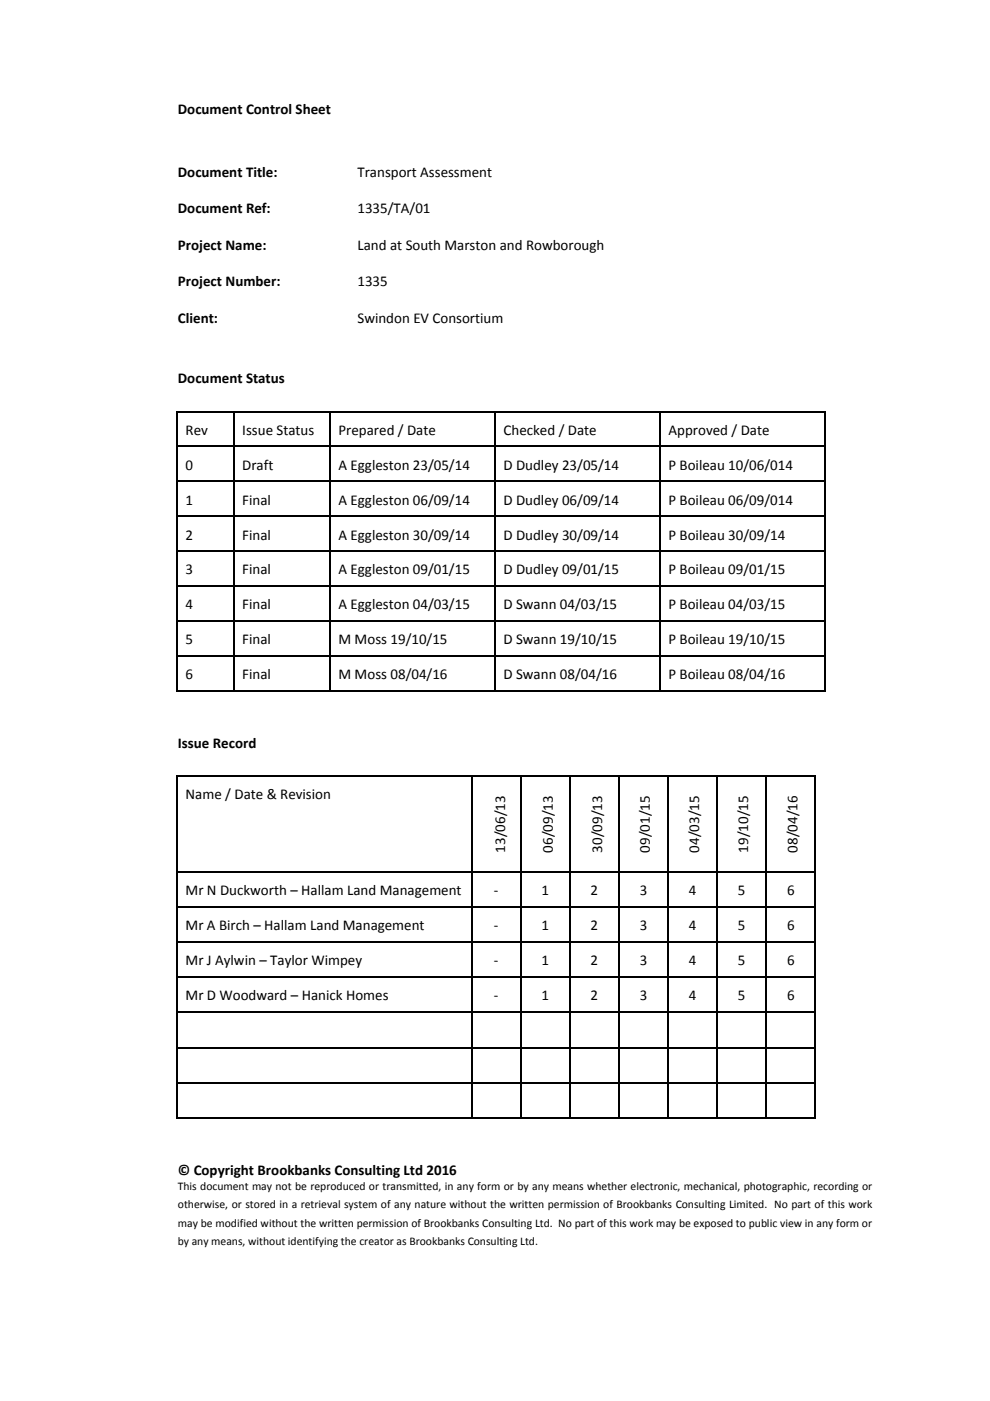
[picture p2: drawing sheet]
<svg xmlns="http://www.w3.org/2000/svg" width="210mm" height="297mm" viewBox="0 0 210 297" stroke-linecap="round" stroke-linejoin="round" font-family="sans-serif">
<defs><g id="words">
<g font-size="3.2">
<text x="37.7" y="24.1">Document Control Sheet</text>
<text x="37.7" y="37.4">Document Title:</text>
<text x="75.8" y="37.4">Transport Assessment</text>
<text x="37.7" y="45.2">Document Ref:</text>
<text x="75.8" y="45.2">1335/TA/01</text>
<text x="37.7" y="52.9">Project Name:</text>
<text x="75.8" y="52.9">Land at South Marston and Rowborough</text>
<text x="37.7" y="60.7">Project Number:</text>
<text x="75.8" y="60.7">1335</text>
<text x="37.7" y="68.4">Client:</text>
<text x="75.8" y="68.4">Swindon EV Consortium</text>
<text x="37.7" y="81.2">Document Status</text>
<text x="39.4" y="92.2">Rev</text>
<text x="51.4" y="92.2">Issue Status</text>
<text x="71.8" y="92.2">Prepared / Date</text>
<text x="106.8" y="92.2">Checked / Date</text>
<text x="141.8" y="92.2">Approved / Date</text>
<text x="39.4" y="99.6">0</text>
<text x="51.4" y="99.6">Draft</text>
<text x="71.8" y="99.6">A Eggleston 23/05/14</text>
<text x="106.8" y="99.6">D Dudley 23/05/14</text>
<text x="141.8" y="99.6">P Boileau 10/06/014</text>
<text x="39.4" y="107">1</text>
<text x="51.4" y="107">Final</text>
<text x="71.8" y="107">A Eggleston 06/09/14</text>
<text x="106.8" y="107">D Dudley 06/09/14</text>
<text x="141.8" y="107">P Boileau 06/09/014</text>
<text x="39.4" y="114.4">2</text>
<text x="51.4" y="114.4">Final</text>
<text x="71.8" y="114.4">A Eggleston 30/09/14</text>
<text x="106.8" y="114.4">D Dudley 30/09/14</text>
<text x="141.8" y="114.4">P Boileau 30/09/14</text>
<text x="39.4" y="121.8">3</text>
<text x="51.4" y="121.8">Final</text>
<text x="71.8" y="121.8">A Eggleston 09/01/15</text>
<text x="106.8" y="121.8">D Dudley 09/01/15</text>
<text x="141.8" y="121.8">P Boileau 09/01/15</text>
<text x="39.4" y="129.2">4</text>
<text x="51.4" y="129.2">Final</text>
<text x="71.8" y="129.2">A Eggleston 04/03/15</text>
<text x="106.8" y="129.2">D Swann 04/03/15</text>
<text x="141.8" y="129.2">P Boileau 04/03/15</text>
<text x="39.4" y="136.6">5</text>
<text x="51.4" y="136.6">Final</text>
<text x="71.8" y="136.6">M Moss 19/10/15</text>
<text x="106.8" y="136.6">D Swann 19/10/15</text>
<text x="141.8" y="136.6">P Boileau 19/10/15</text>
<text x="39.4" y="144">6</text>
<text x="51.4" y="144">Final</text>
<text x="71.8" y="144">M Moss 08/04/16</text>
<text x="106.8" y="144">D Swann 08/04/16</text>
<text x="141.8" y="144">P Boileau 08/04/16</text>
<text x="37.7" y="158.5">Issue Record</text>
<text x="39.4" y="169.5">Name / Date &amp; Revision</text>
<text x="107.2" y="180.8" transform="rotate(-90 107.2 180.8)">13/06/13</text>
<text x="117.3" y="180.8" transform="rotate(-90 117.3 180.8)">06/09/13</text>
<text x="127.7" y="180.8" transform="rotate(-90 127.7 180.8)">30/09/13</text>
<text x="137.9" y="180.8" transform="rotate(-90 137.9 180.8)">09/01/15</text>
<text x="148.3" y="180.8" transform="rotate(-90 148.3 180.8)">04/03/15</text>
<text x="158.7" y="180.8" transform="rotate(-90 158.7 180.8)">19/10/15</text>
<text x="169.1" y="180.8" transform="rotate(-90 169.1 180.8)">08/04/16</text>
<text x="39.4" y="189.7">Mr N Duckworth – Hallam Land Management</text>
<text x="104.7" y="189.7">‐</text>
<text x="114.9" y="189.7">1</text>
<text x="125.2" y="189.7">2</text>
<text x="135.7" y="189.7">3</text>
<text x="146.1" y="189.7">4</text>
<text x="156.5" y="189.7">5</text>
<text x="166.9" y="189.7">6</text>
<text x="39.4" y="197.2">Mr A Birch – Hallam Land Management</text>
<text x="104.7" y="197.2">‐</text>
<text x="114.9" y="197.2">1</text>
<text x="125.2" y="197.2">2</text>
<text x="135.7" y="197.2">3</text>
<text x="146.1" y="197.2">4</text>
<text x="156.5" y="197.2">5</text>
<text x="166.9" y="197.2">6</text>
<text x="39.4" y="204.7">Mr J Aylwin – Taylor Wimpey</text>
<text x="104.7" y="204.7">‐</text>
<text x="114.9" y="204.7">1</text>
<text x="125.2" y="204.7">2</text>
<text x="135.7" y="204.7">3</text>
<text x="146.1" y="204.7">4</text>
<text x="156.5" y="204.7">5</text>
<text x="166.9" y="204.7">6</text>
<text x="39.4" y="212.1">Mr D Woodward – Hanick Homes</text>
<text x="104.7" y="212.1">‐</text>
<text x="114.9" y="212.1">1</text>
<text x="125.2" y="212.1">2</text>
<text x="135.7" y="212.1">3</text>
<text x="146.1" y="212.1">4</text>
<text x="156.5" y="212.1">5</text>
<text x="166.9" y="212.1">6</text>
<text x="37.7" y="249.1">© Copyright Brookbanks Consulting Ltd 2016</text>
</g>
<g font-size="2.5">
<text x="37.7" y="252.3">This document may not be reproduced or transmitted, in any form or by any means whether electronic, mechanical, photographic, recording or</text>
<text x="37.7" y="256.2">otherwise, or stored in a retrieval system of any nature without the written permission of Brookbanks Consulting Limited. No part of this work</text>
<text x="37.7" y="260.1">may be modified without the written permission of Brookbanks Consulting Ltd. No part of this work may be exposed to public view in any form or</text>
<text x="37.7" y="264.1">by any means, without identifying the creator as Brookbanks Consulting Ltd.</text>
</g>
</g></defs>
<g fill="#000">
<path d="M37.5 87.1h.2v.3h-.2zM37.5 94.5h.2v.3h-.2zM49.5 87.1h.2v.3h-.2zM49.5 94.5h.2v.3h-.2zM69.9 87.1h.3v.3h-.3zM69.9 94.5h.3v.3h-.3zM104.9 87.1h.3v.3h-.3zM104.9 94.5h.3v.3h-.3zM139.9 87.1h.2v.3h-.2zM139.9 94.5h.2v.3h-.2zM174.9 87.1h.3v.3h-.3zM174.9 94.5h.3v.3h-.3z"/>
<path d="M37.5 101.9h.2v.3h-.2zM37.5 109.3h.2v.3h-.2zM37.5 116.7h.2v.3h-.2zM49.5 101.9h.2v.3h-.2zM49.5 109.3h.2v.3h-.2zM49.5 116.7h.2v.3h-.2zM69.9 101.9h.3v.3h-.3zM69.9 109.3h.3v.3h-.3zM69.9 116.7h.3v.3h-.3zM104.9 101.9h.3v.3h-.3zM104.9 109.3h.3v.3h-.3zM104.9 116.7h.3v.3h-.3z"/>
<path d="M139.9 101.9h.2v.3h-.2zM139.9 109.3h.2v.3h-.2zM139.9 116.7h.2v.3h-.2zM174.9 101.9h.3v.3h-.3zM174.9 109.3h.3v.3h-.3zM174.9 116.7h.3v.3h-.3zM37.5 124.1h.2v.3h-.2zM37.5 131.5h.2v.3h-.2zM37.5 138.9h.2v.3h-.2zM49.5 124.1h.2v.3h-.2zM49.5 131.5h.2v.3h-.2zM49.5 138.9h.2v.3h-.2z"/>
<path d="M69.9 124.1h.3v.3h-.3zM69.9 131.5h.3v.3h-.3zM69.9 138.9h.3v.3h-.3zM104.9 124.1h.3v.3h-.3zM104.9 131.5h.3v.3h-.3zM104.9 138.9h.3v.3h-.3zM139.9 124.1h.2v.3h-.2zM139.9 131.5h.2v.3h-.2zM139.9 138.9h.2v.3h-.2zM174.9 124.1h.3v.3h-.3zM174.9 131.5h.3v.3h-.3zM174.9 138.9h.3v.3h-.3z"/>
<path d="M174.9 146.3h.3v.3h-.3zM37.5 164.4h.2v.3h-.2zM99.9 164.4h.3v.3h-.3zM110.3 164.4h.3v.3h-.3zM120.7 164.4h.3v.3h-.3zM131.1 164.4h.3v.3h-.3zM141.6 164.4h.2v.3h-.2zM152 164.4h.2v.3h-.2zM162.4 164.4h.3v.3h-.3zM172.8 164.4h.3v.3h-.3zM37.5 184.7h.2v.3h-.2zM37.5 192.2h.2v.2h-.2z"/>
<path d="M37.5 199.6h.2v.3h-.2zM99.9 184.7h.3v.3h-.3zM99.9 192.2h.3v.2h-.3zM99.9 199.6h.3v.3h-.3zM110.3 184.7h.3v.3h-.3zM110.3 192.2h.3v.2h-.3zM110.3 199.6h.3v.3h-.3zM120.7 184.7h.3v.3h-.3zM120.7 192.2h.3v.2h-.3zM120.7 199.6h.3v.3h-.3zM131.1 184.7h.3v.3h-.3zM131.1 192.2h.3v.2h-.3z"/>
<path d="M131.1 199.6h.3v.3h-.3zM141.6 184.7h.2v.3h-.2zM141.6 192.2h.2v.2h-.2zM141.6 199.6h.2v.3h-.2zM152 184.7h.2v.3h-.2zM152 192.2h.2v.2h-.2zM152 199.6h.2v.3h-.2zM162.4 184.7h.3v.3h-.3zM162.4 192.2h.3v.2h-.3zM162.4 199.6h.3v.3h-.3zM172.8 184.7h.3v.3h-.3zM172.8 192.2h.3v.2h-.3z"/>
<path d="M172.8 199.6h.3v.3h-.3zM37.5 207.1h.2v.2h-.2zM37.5 214.5h.2v.3h-.2zM99.9 207.1h.3v.2h-.3zM99.9 214.5h.3v.3h-.3zM110.3 207.1h.3v.2h-.3zM110.3 214.5h.3v.3h-.3zM120.7 207.1h.3v.2h-.3zM120.7 214.5h.3v.3h-.3zM131.1 207.1h.3v.2h-.3zM131.1 214.5h.3v.3h-.3zM141.6 207.1h.2v.2h-.2z"/>
<path d="M141.6 214.5h.2v.3h-.2zM152 207.1h.2v.2h-.2zM152 214.5h.2v.3h-.2zM162.4 207.1h.3v.2h-.3zM162.4 214.5h.3v.3h-.3zM172.8 207.1h.3v.2h-.3zM172.8 214.5h.3v.3h-.3zM37.5 222h.2v.2h-.2zM37.5 229.4h.2v.3h-.2zM99.9 222h.3v.2h-.3zM99.9 229.4h.3v.3h-.3zM110.3 222h.3v.2h-.3z"/>
<path d="M110.3 229.4h.3v.3h-.3zM120.7 222h.3v.2h-.3zM120.7 229.4h.3v.3h-.3zM131.1 222h.3v.2h-.3zM131.1 229.4h.3v.3h-.3zM141.6 222h.2v.2h-.2zM141.6 229.4h.2v.3h-.2zM152 222h.2v.2h-.2zM152 229.4h.2v.3h-.2zM162.4 222h.3v.2h-.3zM162.4 229.4h.3v.3h-.3zM172.8 222h.3v.2h-.3z"/>
<path d="M172.8 229.4h.3v.3h-.3zM172.8 236.9h.3v.3h-.3z"/>
</g>
<g fill="none" stroke="#000" stroke-width=".25">
<path d="M37.5 87.2h12M37.6 87.4v7.1M37.6 94.8v7.1M37.7 94.6h11.8M49.6 87.4v7.1M49.6 94.8v7.1M49.7 87.2h20.2M49.7 94.6h20.2M70 87.4v7.1M70 94.8v7.1M70.2 87.2h34.7M70.2 94.6h34.7"/>
<path d="M105 87.4v7.1M105 94.8v7.1M105.2 87.2h34.7M105.2 94.6h34.7M140 87.4v7.1M140 94.8v7.1M140.1 87.2h34.8M140.1 94.6h34.8M175 87.4v7.1M175 94.8v7.1M37.6 102.2v7.1M37.6 109.6v7.1"/>
<path d="M37.6 117v7.1M37.7 102h11.8M37.7 109.5h11.8M37.7 116.9h11.8M49.6 102.2v7.1M49.6 109.6v7.1M49.6 117v7.1M49.7 102h20.2M49.7 109.5h20.2M49.7 116.9h20.2M70 102.2v7.1M70 109.6v7.1"/>
<path d="M70 117v7.1M70.2 102h34.7M70.2 109.5h34.7M70.2 116.9h34.7M105 102.2v7.1M105 109.6v7.1M105 117v7.1M105.2 102h34.7M105.2 109.5h34.7M105.2 116.9h34.7M140 102.2v7.1M140 109.6v7.1"/>
<path d="M140 117v7.1M140.1 102h34.8M140.1 109.5h34.8M140.1 116.9h34.8M175 102.2v7.1M175 109.6v7.1M175 117v7.1M37.6 124.4v7.1M37.6 131.8v7.1M37.6 139.2v7.4M37.7 124.2h11.8M37.7 131.7h11.8"/>
<path d="M37.7 139.1h11.8M49.6 124.4v7.1M49.6 131.8v7.1M49.6 139.2v7.4M49.7 124.2h20.2M49.7 131.7h20.2M49.7 139.1h20.2M70 124.4v7.1M70 131.8v7.1M70 139.2v7.4M70.2 124.2h34.7M70.2 131.7h34.7"/>
<path d="M70.2 139.1h34.7M105 124.4v7.1M105 131.8v7.1M105 139.2v7.4M105.2 124.2h34.7M105.2 131.7h34.7M105.2 139.1h34.7M140 124.4v7.1M140 131.8v7.1M140 139.2v7.4M140.1 124.2h34.8M140.1 131.7h34.8"/>
<path d="M140.1 139.1h34.8M175 124.4v7.1M175 131.8v7.1M175 139.2v7.4M37.5 146.5h12M49.7 146.5h20.2M70.2 146.5h34.7M105.2 146.5h34.7M140.1 146.5h34.8M37.5 164.5h62.4M37.6 164.7v20M100 164.7v20"/>
<path d="M100.2 164.5h10.1M110.4 164.7v20M110.6 164.5h10.1M120.9 164.7v20M121 164.5h10.1M131.3 164.7v20M131.4 164.5h10.2M141.7 164.7v20M141.8 164.5h10.2M152.1 164.7v20M152.2 164.5h10.2M162.5 164.7v20"/>
<path d="M162.7 164.5h10.1M173 164.7v20M37.6 185v7.2M37.6 192.4v7.2M37.6 199.9v7.2M37.7 184.8h62.2M37.7 192.3h62.2M37.7 199.7h62.2M100 185v7.2M100 192.4v7.2M100 199.9v7.2M100.2 184.8h10.1"/>
<path d="M100.2 192.3h10.1M100.2 199.7h10.1M110.4 185v7.2M110.4 192.4v7.2M110.4 199.9v7.2M110.6 184.8h10.1M110.6 192.3h10.1M110.6 199.7h10.1M120.9 185v7.2M120.9 192.4v7.2M120.9 199.9v7.2M121 184.8h10.1"/>
<path d="M121 192.3h10.1M121 199.7h10.1M131.3 185v7.2M131.3 192.4v7.2M131.3 199.9v7.2M131.4 184.8h10.2M131.4 192.3h10.2M131.4 199.7h10.2M141.7 185v7.2M141.7 192.4v7.2M141.7 199.9v7.2M141.8 184.8h10.2"/>
<path d="M141.8 192.3h10.2M141.8 199.7h10.2M152.1 185v7.2M152.1 192.4v7.2M152.1 199.9v7.2M152.2 184.8h10.2M152.2 192.3h10.2M152.2 199.7h10.2M162.5 185v7.2M162.5 192.4v7.2M162.5 199.9v7.2M162.7 184.8h10.1"/>
<path d="M162.7 192.3h10.1M162.7 199.7h10.1M173 185v7.2M173 192.4v7.2M173 199.9v7.2M37.6 207.3v7.2M37.6 214.8v7.2M37.7 207.2h62.2M37.7 214.7h62.2M100 207.3v7.2M100 214.8v7.2M100.2 207.2h10.1"/>
<path d="M100.2 214.7h10.1M110.4 207.3v7.2M110.4 214.8v7.2M110.6 207.2h10.1M110.6 214.7h10.1M120.9 207.3v7.2M120.9 214.8v7.2M121 207.2h10.1M121 214.7h10.1M131.3 207.3v7.2M131.3 214.8v7.2M131.4 207.2h10.2"/>
<path d="M131.4 214.7h10.2M141.7 207.3v7.2M141.7 214.8v7.2M141.8 207.2h10.2M141.8 214.7h10.2M152.1 207.3v7.2M152.1 214.8v7.2M152.2 207.2h10.2M152.2 214.7h10.2M162.5 207.3v7.2M162.5 214.8v7.2M162.7 207.2h10.1"/>
<path d="M162.7 214.7h10.1M173 207.3v7.2M173 214.8v7.2M37.5 237h62.4M37.6 222.2v7.2M37.6 229.7v7.5M37.7 222.1h62.2M37.7 229.6h62.2M100 222.2v7.2M100 229.7v7.5M100.2 222.1h10.1M100.2 229.6h10.1"/>
<path d="M100.2 237h10.1M110.4 222.2v7.2M110.4 229.7v7.5M110.6 222.1h10.1M110.6 229.6h10.1M110.6 237h10.1M120.9 222.2v7.2M120.9 229.7v7.5M121 222.1h10.1M121 229.6h10.1M121 237h10.1M131.3 222.2v7.2"/>
<path d="M131.3 229.7v7.5M131.4 222.1h10.2M131.4 229.6h10.2M131.4 237h10.2M141.7 222.2v7.2M141.7 229.7v7.5M141.8 222.1h10.2M141.8 229.6h10.2M141.8 237h10.2M152.1 222.2v7.2M152.1 229.7v7.5M152.2 222.1h10.2"/>
<path d="M152.2 229.6h10.2M152.2 237h10.2M162.5 222.2v7.2M162.5 229.7v7.5M162.7 222.1h10.1M162.7 229.6h10.1M162.7 237h10.1M173 222.2v7.2M173 229.7v7.5"/>
</g>
<use href="#words"/>
</svg>
